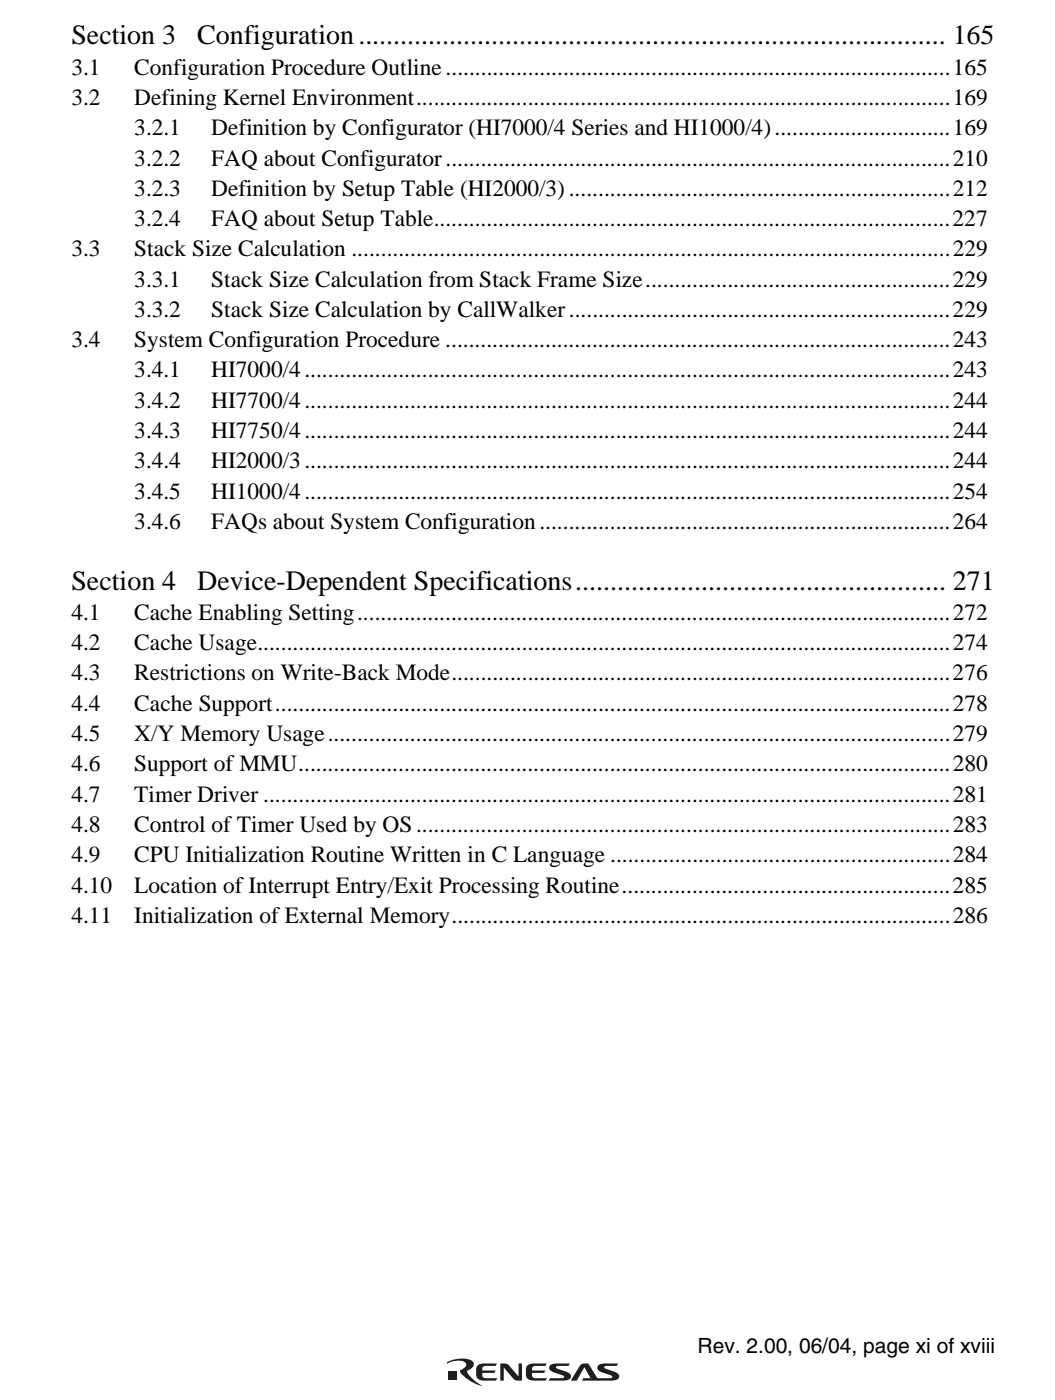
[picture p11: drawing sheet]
<svg xmlns="http://www.w3.org/2000/svg" width="160mm" height="212mm" viewBox="0 0 160 212" stroke-linecap="round" stroke-linejoin="round" font-family="sans-serif">
<defs><g id="words">
<g font-size="4.2">
<text x="10.8" y="6.7">Section 3</text>
<text x="29.8" y="6.7">Configuration.................................................................................... 165</text>
<text x="10.8" y="89.3">Section 4</text>
<text x="29.8" y="89.3">Device-Dependent Specifications..................................................... 271</text>
</g>
<g font-size="3.5">
<text x="10.8" y="11.3">3.1</text>
<text x="20.3" y="11.3">Configuration Procedure Outline......................................................................................165</text>
<text x="10.8" y="15.9">3.2</text>
<text x="20.3" y="15.9">Defining Kernel Environment...........................................................................................169</text>
<text x="20.3" y="20.5">3.2.1</text>
<text x="32" y="20.5">Definition by Configurator (HI7000/4 Series and HI1000/4)..............................169</text>
<text x="20.3" y="25.1">3.2.2</text>
<text x="20.3" y="29.6">3.2.3</text>
<text x="32" y="25.1">FAQ about Configurator......................................................................................210</text>
<text x="32" y="29.6">Definition by Setup Table (HI2000/3).................................................................212</text>
<text x="20.3" y="34.2">3.2.4</text>
<text x="32" y="34.2">FAQ about Setup Table........................................................................................227</text>
<text x="10.8" y="38.8">3.3</text>
<text x="20.3" y="38.8">Stack Size Calculation ......................................................................................................229</text>
<text x="20.3" y="43.4">3.3.1</text>
<text x="20.3" y="48">3.3.2</text>
<text x="32" y="43.4">Stack Size Calculation from Stack Frame Size....................................................229</text>
<text x="32" y="48">Stack Size Calculation by CallWalker.................................................................229</text>
<text x="10.8" y="52.6">3.4</text>
<text x="20.3" y="52.6">System Configuration Procedure ......................................................................................243</text>
<text x="20.3" y="57.1">3.4.1</text>
<text x="32" y="57.1">HI7000/4..............................................................................................................243</text>
<text x="20.3" y="61.7">3.4.2</text>
<text x="32" y="61.7">HI7700/4..............................................................................................................244</text>
<text x="20.3" y="66.3">3.4.3</text>
<text x="20.3" y="70.9">3.4.4</text>
<text x="32" y="66.3">HI7750/4..............................................................................................................244</text>
<text x="32" y="70.9">HI2000/3..............................................................................................................244</text>
<text x="20.3" y="75.5">3.4.5</text>
<text x="32" y="75.5">HI1000/4..............................................................................................................254</text>
<text x="20.3" y="80.1">3.4.6</text>
<text x="32" y="80.1">FAQs about System Configuration......................................................................264</text>
<text x="10.8" y="93.9">4.1</text>
<text x="20.3" y="93.9">Cache Enabling Setting.....................................................................................................272</text>
<text x="10.8" y="98.4">4.2</text>
<text x="20.3" y="98.4">Cache Usage......................................................................................................................274</text>
<text x="10.8" y="103">4.3</text>
<text x="10.8" y="107.6">4.4</text>
<text x="20.3" y="103">Restrictions on Write-Back Mode.....................................................................................276</text>
<text x="20.3" y="107.6">Cache Support...................................................................................................................278</text>
<text x="10.8" y="112.2">4.5</text>
<text x="20.3" y="112.2">X/Y Memory Usage..........................................................................................................279</text>
<text x="10.8" y="116.8">4.6</text>
<text x="20.3" y="116.8">Support of MMU...............................................................................................................280</text>
<text x="10.8" y="121.4">4.7</text>
<text x="10.8" y="125.9">4.8</text>
<text x="20.3" y="121.4">Timer Driver .....................................................................................................................281</text>
<text x="20.3" y="125.9">Control of Timer Used by OS...........................................................................................283</text>
<text x="10.8" y="130.5">4.9</text>
<text x="20.3" y="130.5">CPU Initialization Routine Written in C Language ..........................................................284</text>
<text x="10.8" y="135.1">4.10</text>
<text x="20.3" y="135.1">Location of Interrupt Entry/Exit Processing Routine........................................................285</text>
<text x="10.8" y="139.7">4.11</text>
<text x="20.3" y="139.7">Initialization of External Memory.....................................................................................286</text>
</g>
<text font-size="3.2" x="105.5" y="204.9">Rev. 2.00, 06/04, page xi of xviii</text>
</g></defs>
<g fill="#231f1f">
<path d="M75.7 206.4h.5a.9 .9 0 0 1 .8 .3l1.4 1.7v-2h.6v2.6a1.31 1.31 0 0 1-1.3-.3l-1.5-1.6v1.9h-.5z"/>
<path d="M72.2 206.8l.6-.3 2.4-.1-.2 .4h-1.8a.52 .52 0 0 0-.2 .7h2l-.3 .4h-1.7v.3v.2l.2 .2h2l-.2 .4h-1.7a1.02 1.02 0 0 1-1.3-.9l.1-1.1z"/>
<path d="M79.8 206.8l.6-.3 2.3-.1-.2 .4h-1.7a.52 .52 0 0 0-.3 .7h2l-.3 .4h-1.7v.3l.1 .2 .1 .2h2.1l-.3 .4h-1.7a1.02 1.02 0 0 1-1.2-.9v-1.1z"/>
<path d="M83.1 206.8l.6-.3 2.5-.1-.2 .4-1.9 .1v.2l.5 .2a2.47 2.47 0 0 1 1.8 .9l-.1 .4-.6 .4h-2.7l.2-.3 2.1-.2v-.2l-.1-.1-1.2-.3a.99 .99 0 0 1-.9-.8z"/>
<path d="M88.3 208.7l3.8-.1 .5-.1v-.2l-.1-.1-1.2-.3a.99 .99 0 0 1-.9-.8v-.3l.2-.2 .4-.1 2.5-.1-.2 .4-1.9 .1v.2l.5 .2a2.47 2.47 0 0 1 1.7 .9v.4l-.6 .4h-4.9z"/>
<path d="M87.9 206.6l.2-.1 .9-.1 1.6 2.6-1.2-.3-1-1.7-1.1 2h-1z"/>
<path d="M67.8 207.7h1.2v1.2h-1.2z"/>
<path d="M67.7 206.2a4.4 4.4 0 0 1 3.8-.2 .73 .73 0 0 1-.3 1.3l-.5 .3a5.1 5.1 0 0 0 2.2 2.2 5.3 5.3 0 0 1-3.3-2.2l.2-.2a.99 .99 0 0 0 .7-.9 1.51 1.51 0 0 0-1.7-.5l-1.2 .5z"/>
</g>
<use href="#words"/>
</svg>
